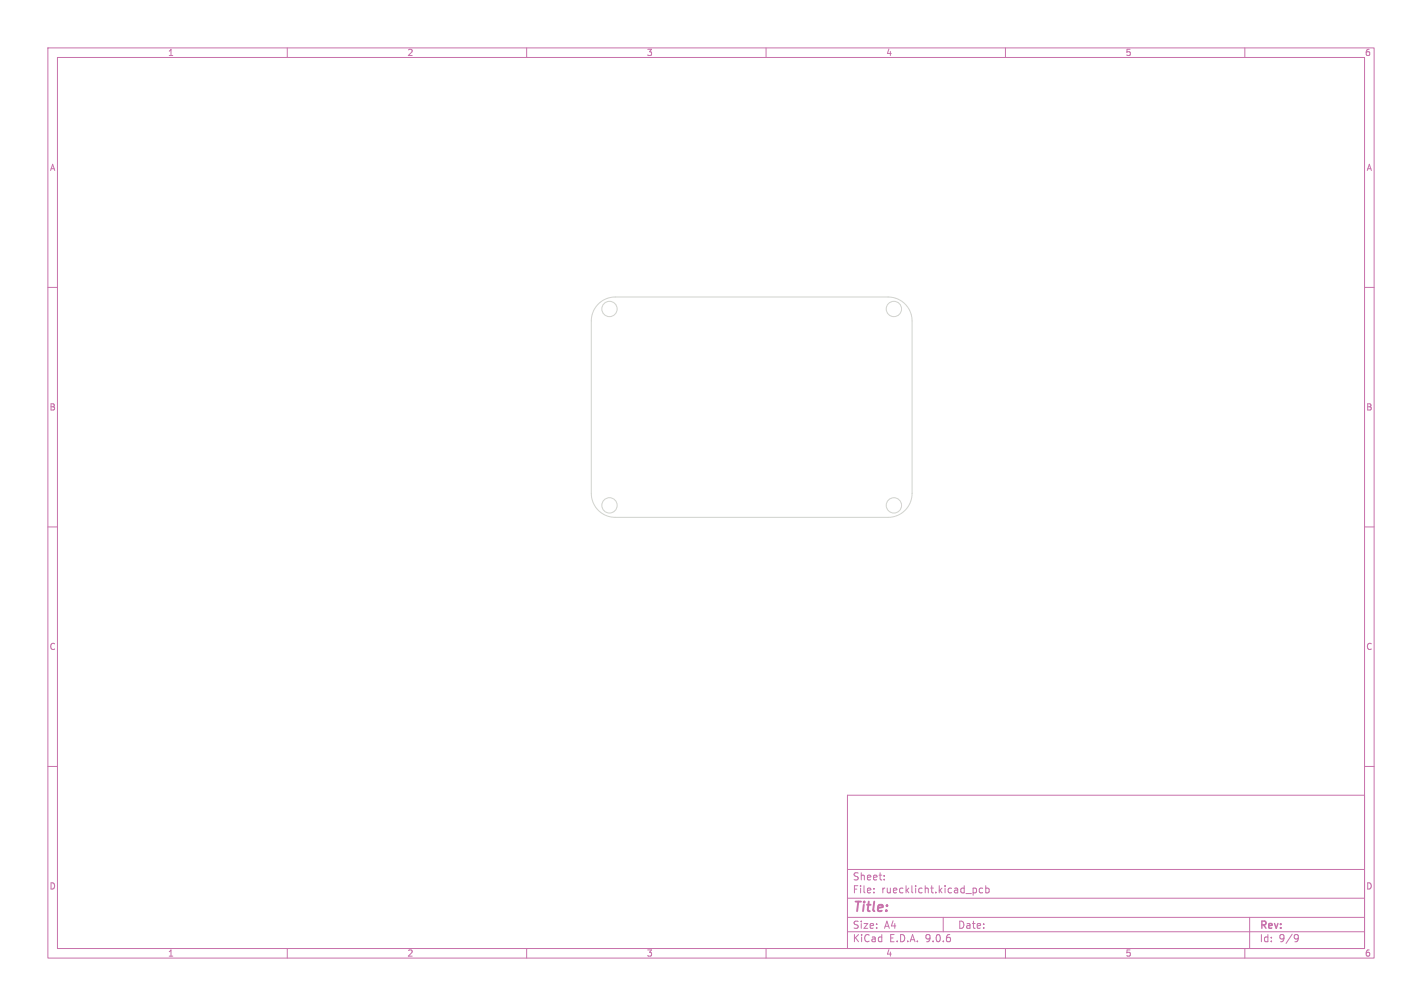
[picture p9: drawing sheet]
<svg xmlns="http://www.w3.org/2000/svg" width="297mm" height="210mm" viewBox="0 0 297 210" stroke-linecap="round" stroke-linejoin="round" font-family="sans-serif">
<defs><g id="words">
<text font-size="2.8" fill="#c872ab" x="178" y="190.9">Title:</text>
<g font-size="2.1" fill="#c872ab">
<text x="178" y="184">Sheet:</text>
<text x="178" y="186.7">File:</text>
<text x="184.1" y="186.7">ruecklicht.kicad_pcb</text>
<text x="178" y="196.9">KiCad</text>
<text x="178" y="194.1">Size:</text>
<text x="184.7" y="194.1">A4</text>
<text x="185.7" y="196.9">E.D.A.</text>
<text x="193.3" y="196.9">9.0.6</text>
<text x="200" y="194.1">Date:</text>
<text x="263" y="194.3">Rev:</text>
<text x="263" y="196.9">Id:</text>
<text x="267.1" y="196.9">9/9</text>
</g>
<g font-size="1.8" fill="#c872ab">
<text x="35" y="11.9">1</text>
<text x="85" y="11.9">2</text>
<text x="135" y="11.9">3</text>
<text x="185" y="11.9">4</text>
<text x="235" y="11.9">5</text>
<text x="285" y="11.9">6</text>
<text x="10.3" y="35.9">A</text>
<text x="285.4" y="35.9">A</text>
<text x="10.3" y="85.9">B</text>
<text x="285.3" y="85.9">B</text>
<text x="10.3" y="135.9">C</text>
<text x="285.3" y="135.9">C</text>
<text x="10.3" y="185.9">D</text>
<text x="285.3" y="185.9">D</text>
<text x="35" y="199.9">1</text>
<text x="85" y="199.9">2</text>
<text x="135" y="199.9">3</text>
<text x="185" y="199.9">4</text>
<text x="235" y="199.9">5</text>
<text x="285" y="199.9">6</text>
</g>
</g></defs>
<g fill="none" stroke="#c872ab" stroke-width=".21">
<path d="M10 10h277v190h-277zM12 12h273v186h-273zM60 10v2M110 10v2M160 10v2M210 10v2M260 10v2M10 60h2M285 60h2M10 110h2M285 110h2M10 160h2"/>
<path d="M177 166h108v32h-108zM285 160h2M60 198v2M110 198v2M160 198v2M177 194.5h108M177 191.5h108M177 187.5h108M177 181.5h108M182.5 186.3v.1M182.5 185.5v.1M184.7 183.6v.1"/>
<path d="M184.7 182.8v.1M197 191.5v3M203.4 185.4h.3l.3 .3-.1 .6-.5 .1M205.2 185.5l-.4-.1-.3 .3 .2 .6h.5M205.9 185.5l.4-.1 .3 .3-.1 .6h-.6M205.9 184.9v1.5M210 198v2M260 198v2M261 191.5v6.5M270.6 195.1l.5 .1a.99 .99 0 0 1-.4 1.4h-.2M271.2 195.7l-.3 .3h-.3"/>
</g>
<g fill="none" stroke="#d0d2cd" stroke-width=".21">
<path d="M125 63.5a5 5 0 0 1 3.5-1.5h57a5 5 0 0 1 5 5v36a5 5 0 0 1-5 5h-57a5 5 0 0 1-5-5v-36a5 5 0 0 1 1.5-3.5z"/>
<circle cx="127.3" cy="64.5" r="1.6"/>
<circle cx="186.7" cy="64.5" r="1.6"/>
<circle cx="127.3" cy="105.5" r="1.6"/>
<circle cx="186.7" cy="105.5" r="1.6"/>
</g>
<use href="#words"/>
</svg>
